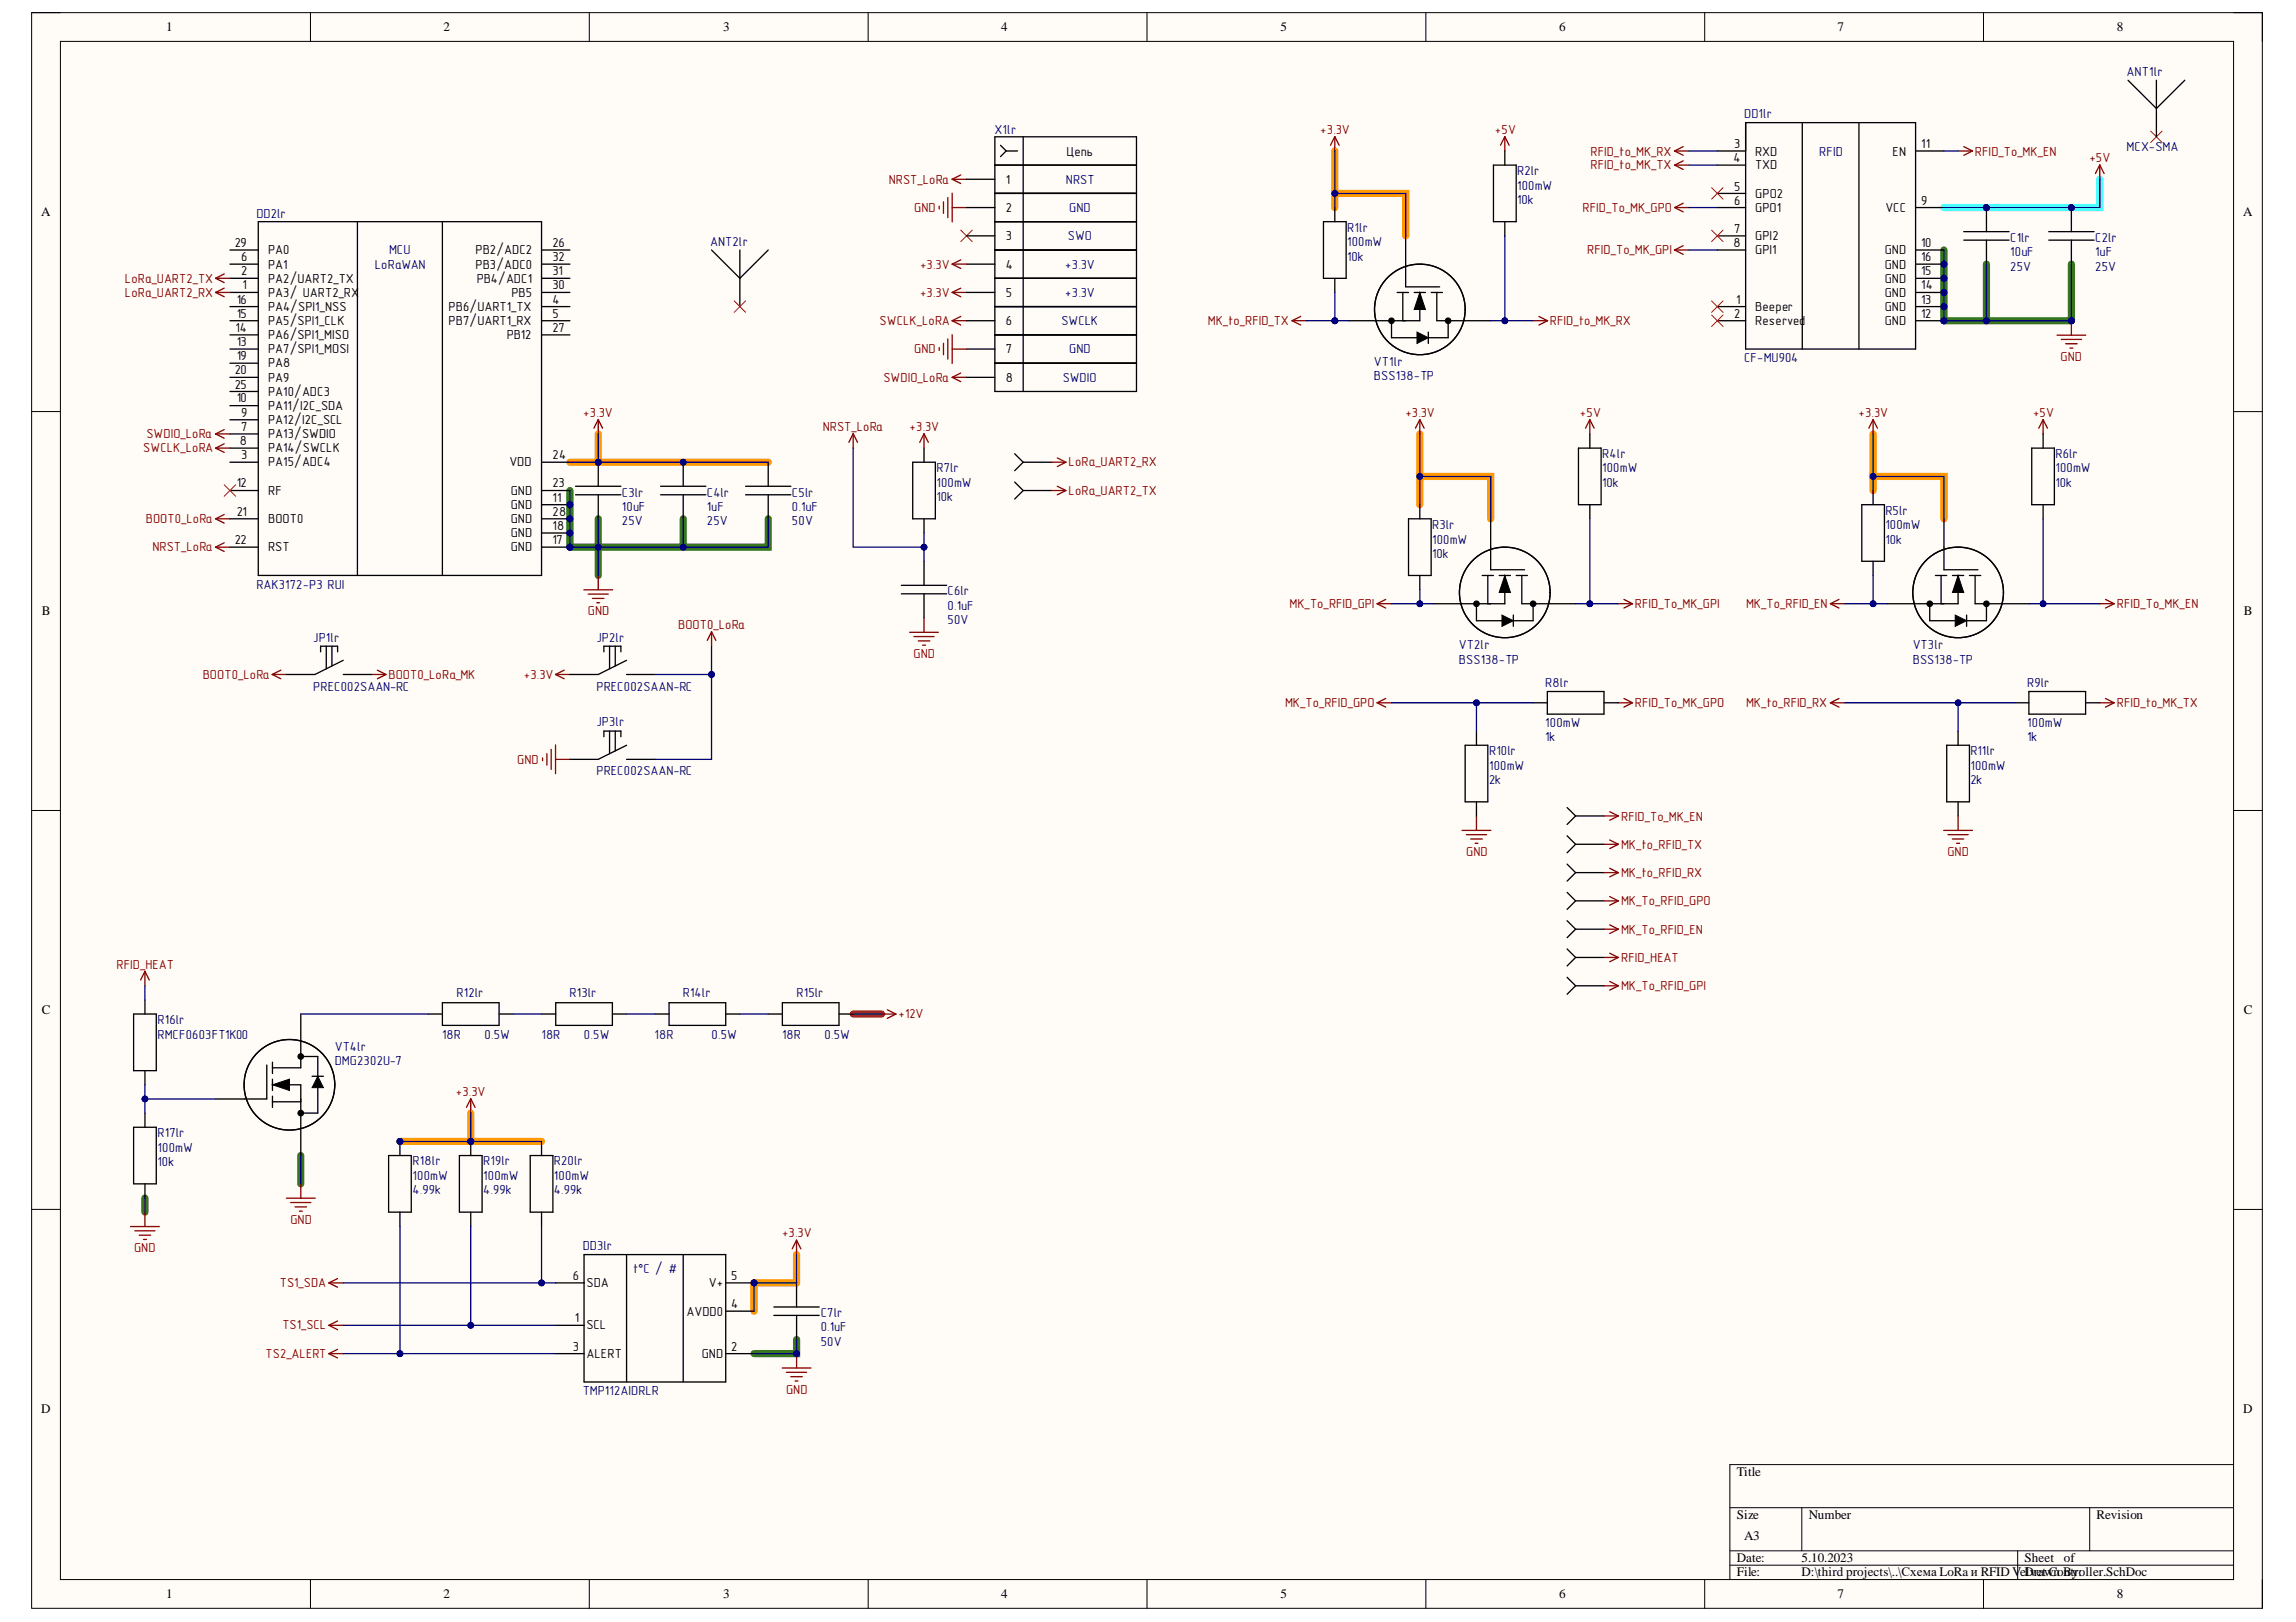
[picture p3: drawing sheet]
<svg xmlns="http://www.w3.org/2000/svg" width="297mm" height="210mm" viewBox="0 0 297 210" stroke-linecap="round" stroke-linejoin="round" font-family="sans-serif">
<defs><g id="words">
<g font-size="1.7">
<text x="21.5" y="4.1">1</text>
<text x="57.4" y="4.1">2</text>
<text x="93.6" y="4.1">3</text>
<text x="129.5" y="4.1">4</text>
<text x="165.7" y="4.1">5</text>
<text x="201.7" y="4.1">6</text>
<text x="237.7" y="4.1">7</text>
<text x="273.9" y="4.1">8</text>
<text x="130.1" y="23.8">1</text>
<text x="138" y="20.1">Цепь</text>
<text x="224.3" y="21">4</text>
<text x="224.4" y="19.2">3</text>
<text x="227.1" y="20.1">RXD</text>
<text x="227.1" y="21.9">TXD</text>
<text x="244.8" y="20.1">EN</text>
<text x="248.6" y="19.2">11</text>
<text x="5.3" y="28">A</text>
<text x="130.1" y="27.4">2</text>
<text x="224.4" y="24.7">5</text>
<text x="224.4" y="26.5">6</text>
<text x="227.1" y="25.6">GPO2</text>
<text x="227.1" y="27.4">GPO1</text>
<text x="243.9" y="27.4">VCC</text>
<text x="248.6" y="26.5">9</text>
<text x="290.2" y="28">A</text>
<text x="30.4" y="32">29</text>
<text x="31.2" y="35.6">2</text>
<text x="31.2" y="33.8">6</text>
<text x="34.7" y="34.8">PA1</text>
<text x="34.7" y="32.9">PA0</text>
<text x="61.5" y="32.9">PB2/ADC2</text>
<text x="61.5" y="34.8">PB3/ADC0</text>
<text x="71.5" y="32">26</text>
<text x="71.5" y="35.6">31</text>
<text x="71.5" y="33.8">32</text>
<text x="130.1" y="31.1">3</text>
<text x="130.1" y="34.8">4</text>
<text x="224.3" y="32">8</text>
<text x="224.4" y="30.2">7</text>
<text x="227.1" y="31.1">GPI2</text>
<text x="227.1" y="32.9">GPI1</text>
<text x="243.8" y="32.9">GND</text>
<text x="243.8" y="34.8">GND</text>
<text x="248.6" y="32">10</text>
<text x="248.6" y="35.6">15</text>
<text x="248.6" y="33.8">16</text>
<text x="30.6" y="41.1">15</text>
<text x="30.6" y="39.3">16</text>
<text x="31.4" y="37.5">1</text>
<text x="34.7" y="38.4">PA3/ UART2_RX</text>
<text x="34.7" y="36.6">PA2/UART2_TX</text>
<text x="34.7" y="40.2">PA4/SPI1_NSS</text>
<text x="58" y="40.2">PB6/UART1_TX</text>
<text x="61.7" y="36.6">PB4/ADC1</text>
<text x="66.2" y="38.4">PB5</text>
<text x="71.5" y="39.3">4</text>
<text x="71.5" y="41.1">5</text>
<text x="71.5" y="37.5">30</text>
<text x="130.1" y="38.4">5</text>
<text x="224.4" y="41.1">2</text>
<text x="224.6" y="39.3">1</text>
<text x="227.1" y="40.2">Beeper</text>
<text x="243.8" y="40.2">GND</text>
<text x="243.8" y="38.4">GND</text>
<text x="243.8" y="36.6">GND</text>
<text x="248.6" y="41.1">12</text>
<text x="248.6" y="39.3">13</text>
<text x="248.6" y="37.5">14</text>
<text x="30.5" y="43">14</text>
<text x="30.6" y="44.8">13</text>
<text x="30.6" y="46.6">19</text>
<text x="34.7" y="45.7">PA7/SPI1_MOSI</text>
<text x="34.7" y="43.9">PA6/SPI1_MISO</text>
<text x="34.7" y="42">PA5/SPI1_CLK</text>
<text x="34.7" y="47.5">PA8</text>
<text x="58" y="42">PB7/UART1_RX</text>
<text x="65.6" y="43.9">PB12</text>
<text x="71.5" y="43">27</text>
<text x="130.1" y="42">6</text>
<text x="130.1" y="45.7">7</text>
<text x="227.1" y="42">Reserved</text>
<text x="243.8" y="42">GND</text>
<text x="30.4" y="48.4">20</text>
<text x="30.4" y="50.3">25</text>
<text x="30.6" y="52.1">10</text>
<text x="31.2" y="53.9">9</text>
<text x="34.7" y="53">PA11/I2C_SDA</text>
<text x="34.7" y="49.4">PA9</text>
<text x="34.7" y="51.2">PA10/ADC3</text>
<text x="130.1" y="49.4">8</text>
<text x="31" y="57.6">8</text>
<text x="31.2" y="59.4">3</text>
<text x="31.2" y="55.8">7</text>
<text x="34.7" y="56.7">PA13/SWDIO</text>
<text x="34.7" y="58.5">PA14/SWCLK</text>
<text x="34.7" y="54.9">PA12/I2C_SCL</text>
<text x="71.5" y="59.4">24</text>
<text x="30.6" y="63.1">12</text>
<text x="34.7" y="60.4">PA15/ADC4</text>
<text x="34.7" y="64">RF</text>
<text x="65.9" y="60.4">VDD</text>
<text x="66.1" y="65.9">GND</text>
<text x="66.1" y="64">GND</text>
<text x="71.5" y="64.9">11</text>
<text x="71.5" y="63.1">23</text>
<text x="30.4" y="70.4">22</text>
<text x="30.6" y="66.8">21</text>
<text x="34.7" y="67.7">BOOT0</text>
<text x="34.7" y="71.4">RST</text>
<text x="66.1" y="71.4">GND</text>
<text x="66.1" y="69.5">GND</text>
<text x="66.1" y="67.7">GND</text>
<text x="71.5" y="70.4">17</text>
<text x="71.5" y="68.6">18</text>
<text x="71.5" y="66.8">28</text>
<text x="5.4" y="79.6">B</text>
<text x="290.3" y="79.6">B</text>
<text x="5.4" y="131.2">C</text>
<text x="290.3" y="131.2">C</text>
<text x="74.1" y="165.6">6</text>
<text x="75.9" y="166.5">SDA</text>
<text x="91.7" y="166.5">V+</text>
<text x="94.6" y="165.6">5</text>
<text x="74.4" y="171.1">1</text>
<text x="75.9" y="172">SCL</text>
<text x="88.8" y="170.3">AVDD0</text>
<text x="94.6" y="169.3">4</text>
<text x="74.1" y="174.8">3</text>
<text x="75.9" y="175.8">ALERT</text>
<text x="90.8" y="175.8">GND</text>
<text x="94.6" y="174.8">2</text>
<text x="5.3" y="182.9">D</text>
<text x="290.2" y="182.9">D</text>
<text x="224.7" y="191">Title</text>
<text x="224.7" y="196.6">Size</text>
<text x="234" y="196.6">Number</text>
<text x="271.2" y="196.6">Revision</text>
<text x="224.7" y="202.1">Date:</text>
<text x="224.7" y="204">File:</text>
<text x="225.6" y="199.3">A3</text>
<text x="233.1" y="202.1">5.10.2023</text>
<text x="233.1" y="204">D:\third projects\..\Схема LoRa и RFID VelDvet Controller.SchDoc</text>
<text x="261.9" y="202.1">Sheet</text>
<text x="263.1" y="204">rawn By:</text>
<text x="267" y="202.1">of</text>
<text x="21.5" y="206.8">1</text>
<text x="57.4" y="206.8">2</text>
<text x="93.6" y="206.8">3</text>
<text x="129.5" y="206.8">4</text>
<text x="165.7" y="206.8">5</text>
<text x="201.7" y="206.8">6</text>
<text x="237.7" y="206.8">7</text>
<text x="273.9" y="206.8">8</text>
</g>
<g font-size="1.7" fill="#000080">
<text x="275.1" y="9.8">ANT1lr</text>
<text x="128.7" y="17.3">X1lr</text>
<text x="225.6" y="15.3">DD1lr</text>
<text x="137.9" y="23.8">NRST</text>
<text x="196.3" y="22.7">R2lr</text>
<text x="235.4" y="20.1">RFID</text>
<text x="275.1" y="19.5">MCX-SMA</text>
<text x="33.2" y="28.2">DD2lr</text>
<text x="138.3" y="27.4">GND</text>
<text x="196.3" y="24.5">100mW</text>
<text x="196.3" y="26.4">10k</text>
<text x="48.5" y="34.8">LoRaWAN</text>
<text x="50.3" y="32.9">MCU</text>
<text x="91.9" y="31.8">ANT2lr</text>
<text x="137.8" y="34.8">+3.3V</text>
<text x="138.2" y="31.1">SWO</text>
<text x="174.3" y="31.9">100mW</text>
<text x="174.3" y="33.7">10k</text>
<text x="174.3" y="30">R1lr</text>
<text x="260.1" y="33.1">10uF</text>
<text x="260.1" y="35">25V</text>
<text x="260.1" y="31.3">C1lr</text>
<text x="271.1" y="33.1">1uF</text>
<text x="271.1" y="35">25V</text>
<text x="271.1" y="31.3">C2lr</text>
<text x="137.8" y="38.4">+3.3V</text>
<text x="137.3" y="42">SWCLK</text>
<text x="138.3" y="45.7">GND</text>
<text x="177.8" y="47.3">VT1lr</text>
<text x="225.6" y="46.8">CF-MU904</text>
<text x="137.5" y="49.4">SWDIO</text>
<text x="177.8" y="49.2">BSS138-TP</text>
<text x="207.3" y="59.3">R4lr</text>
<text x="265.9" y="59.3">R6lr</text>
<text x="80.5" y="64.3">C3lr</text>
<text x="91.5" y="64.3">C4lr</text>
<text x="102.5" y="64.3">C5lr</text>
<text x="121.2" y="63">100mW</text>
<text x="121.2" y="64.8">10k</text>
<text x="121.2" y="61.1">R7lr</text>
<text x="207.3" y="61.1">100mW</text>
<text x="207.3" y="63">10k</text>
<text x="265.9" y="61.1">100mW</text>
<text x="265.9" y="63">10k</text>
<text x="80.5" y="66.1">10uF</text>
<text x="80.5" y="68">25V</text>
<text x="91.5" y="66.1">1uF</text>
<text x="91.5" y="68">25V</text>
<text x="102.5" y="66.1">0.1uF</text>
<text x="102.5" y="68">50V</text>
<text x="185.3" y="70.3">100mW</text>
<text x="185.3" y="68.5">R3lr</text>
<text x="243.9" y="68.5">100mW</text>
<text x="243.9" y="70.3">10k</text>
<text x="243.9" y="66.6">R5lr</text>
<text x="33.2" y="76.2">RAK3172-P3 RUI</text>
<text x="122.6" y="77">C6lr</text>
<text x="185.3" y="72.2">10k</text>
<text x="40.5" y="83">JP1lr</text>
<text x="77.2" y="83">JP2lr</text>
<text x="122.6" y="78.9">0.1uF</text>
<text x="122.6" y="80.7">50V</text>
<text x="40.5" y="89.4">PREC002SAAN-RC</text>
<text x="77.2" y="89.4">PREC002SAAN-RC</text>
<text x="188.7" y="84">VT2lr</text>
<text x="188.7" y="85.9">BSS138-TP</text>
<text x="199.9" y="88.9">R8lr</text>
<text x="247.5" y="84">VT3lr</text>
<text x="247.5" y="85.9">BSS138-TP</text>
<text x="262.3" y="88.9">R9lr</text>
<text x="77.2" y="94">JP3lr</text>
<text x="199.9" y="94.1">100mW</text>
<text x="199.9" y="96">1k</text>
<text x="262.3" y="94.1">100mW</text>
<text x="262.3" y="96">1k</text>
<text x="77.2" y="100.4">PREC002SAAN-RC</text>
<text x="192.6" y="99.6">100mW</text>
<text x="192.6" y="101.5">2k</text>
<text x="192.6" y="97.7">R10lr</text>
<text x="254.9" y="99.6">100mW</text>
<text x="254.9" y="101.5">2k</text>
<text x="254.9" y="97.7">R11lr</text>
<text x="59.1" y="129">R12lr</text>
<text x="73.7" y="129">R13lr</text>
<text x="88.3" y="129">R14lr</text>
<text x="103" y="129">R15lr</text>
<text x="20.4" y="132.6">R16lr</text>
<text x="20.4" y="134.4">RMCF0603FT1K00</text>
<text x="43.3" y="136">VT4lr</text>
<text x="43.3" y="137.9">DMG2302U-7</text>
<text x="57.2" y="134.5">18R</text>
<text x="62.7" y="134.5">0.5W</text>
<text x="70.1" y="134.5">18R</text>
<text x="75.6" y="134.5">0.5W</text>
<text x="84.7" y="134.5">18R</text>
<text x="92" y="134.5">0.5W</text>
<text x="101.2" y="134.5">18R</text>
<text x="106.7" y="134.5">0.5W</text>
<text x="20.4" y="149">100mW</text>
<text x="20.4" y="147.2">R17lr</text>
<text x="20.4" y="150.9">10k</text>
<text x="53.4" y="152.7">100mW</text>
<text x="53.4" y="154.5">4.99k</text>
<text x="53.4" y="150.8">R18lr</text>
<text x="62.5" y="152.7">100mW</text>
<text x="62.5" y="154.5">4.99k</text>
<text x="62.5" y="150.8">R19lr</text>
<text x="71.7" y="152.7">100mW</text>
<text x="71.7" y="154.5">4.99k</text>
<text x="71.7" y="150.8">R20lr</text>
<text x="75.4" y="161.8">DD3lr</text>
<text x="81.9" y="164.8">t°C / #</text>
<text x="106.2" y="172.3">0.1uF</text>
<text x="106.2" y="170.4">C7lr</text>
<text x="106.2" y="174.1">50V</text>
<text x="75.4" y="180.5">TMP112AIDRLR</text>
</g>
<g font-size="1.7" fill="#800000">
<text x="170.8" y="17.3">+3.3V</text>
<text x="193.4" y="17.3">+5V</text>
<text x="115" y="23.8">NRST_LoRa</text>
<text x="205.8" y="20.1">RFID_to_MK_RX</text>
<text x="205.8" y="21.9">RFID_to_MK_TX</text>
<text x="255.5" y="20.1">RFID_To_MK_EN</text>
<text x="270.3" y="21">+5V</text>
<text x="118.3" y="27.4">GND</text>
<text x="204.7" y="27.4">RFID_To_MK_GPO</text>
<text x="119" y="34.8">+3.3V</text>
<text x="205.3" y="32.9">RFID_To_MK_GPI</text>
<text x="16.2" y="36.6">LoRa_UART2_TX</text>
<text x="16.2" y="38.4">LoRa_UART2_RX</text>
<text x="119" y="38.4">+3.3V</text>
<text x="113.8" y="42">SWCLK_LoRA</text>
<text x="118.3" y="45.7">GND</text>
<text x="156.3" y="42">MK_to_RFID_TX</text>
<text x="200.5" y="42">RFID_to_MK_RX</text>
<text x="266.6" y="46.8">GND</text>
<text x="75.5" y="53.9">+3.3V</text>
<text x="114.3" y="49.4">SWDIO_LoRa</text>
<text x="181.8" y="53.9">+3.3V</text>
<text x="204.4" y="53.9">+5V</text>
<text x="240.4" y="53.9">+3.3V</text>
<text x="263" y="53.9">+5V</text>
<text x="18.5" y="58.5">SWCLK_LoRA</text>
<text x="19" y="56.7">SWDIO_LoRa</text>
<text x="106.4" y="55.7">NRST_LoRa</text>
<text x="117.7" y="55.7">+3.3V</text>
<text x="138.2" y="64">LoRa_UART2_TX</text>
<text x="138.2" y="60.4">LoRa_UART2_RX</text>
<text x="18.9" y="67.7">BOOT0_LoRa</text>
<text x="19.7" y="71.4">NRST_LoRa</text>
<text x="76.1" y="79.6">GND</text>
<text x="87.7" y="81.4">BOOT0_LoRa</text>
<text x="166.8" y="78.7">MK_To_RFID_GPI</text>
<text x="211.5" y="78.7">RFID_To_MK_GPI</text>
<text x="225.9" y="78.7">MK_To_RFID_EN</text>
<text x="273.9" y="78.7">RFID_To_MK_EN</text>
<text x="26.2" y="87.8">BOOT0_LoRa</text>
<text x="50.3" y="87.8">BOOT0_LoRa_MK</text>
<text x="67.8" y="87.8">+3.3V</text>
<text x="118.2" y="85.1">GND</text>
<text x="166.2" y="91.5">MK_To_RFID_GPO</text>
<text x="211.5" y="91.5">RFID_To_MK_GPO</text>
<text x="225.9" y="91.5">MK_to_RFID_RX</text>
<text x="273.9" y="91.5">RFID_to_MK_TX</text>
<text x="66.9" y="98.8">GND</text>
<text x="209.7" y="106.2">RFID_To_MK_EN</text>
<text x="189.7" y="110.8">GND</text>
<text x="209.7" y="113.5">MK_to_RFID_RX</text>
<text x="209.7" y="109.8">MK_to_RFID_TX</text>
<text x="251.9" y="110.8">GND</text>
<text x="209.7" y="117.2">MK_To_RFID_GPO</text>
<text x="15.1" y="125.4">RFID_HEAT</text>
<text x="209.7" y="120.8">MK_To_RFID_EN</text>
<text x="209.7" y="124.4">RFID_HEAT</text>
<text x="116.2" y="131.8">+12V</text>
<text x="209.7" y="128.2">MK_To_RFID_GPI</text>
<text x="59" y="141.8">+3.3V</text>
<text x="37.6" y="158.4">GND</text>
<text x="101.2" y="160.1">+3.3V</text>
<text x="17.3" y="162.1">GND</text>
<text x="36.2" y="166.5">TS1_SDA</text>
<text x="36.5" y="172">TS1_SCL</text>
<text x="34.3" y="175.8">TS2_ALERT</text>
<text x="101.7" y="180.4">GND</text>
</g>
</g></defs>
<path d="M4.1 1.6h288.6v206.5h-288.6z" fill-rule="evenodd" fill="#fffcf8"/>
<path d="M4.1 1.6h288.6v206.5h-288.6z" fill="none" stroke="#000" stroke-width=".13"/>
<path d="M7.8 5.4h281.2v199h-281.2z" fill-rule="evenodd" fill="#fffcf8"/>
<g fill="none" stroke="#000" stroke-width=".13">
<path d="M4.1 1.6h3.7M7.8 5.4h281.2v199h-281.2zM40.2 1.6v3.8M76.2 1.6v3.8M112.3 1.6v3.8M148.4 1.6v3.8M184.5 1.6v3.8M220.5 1.6v3.8M256.6 1.6v3.8M289 1.6h3.7v3.8M4.1 53.3h3.7M289 53.3h3.7"/>
<path d="M4.1 104.9h3.7M289 104.9h3.7M4.1 156.5h3.7M289 156.5h3.7M223.8 195.1h65.2M233.1 195.1v5.6M270.3 195.1v5.6M289 189.5h-65.2v14.9M40.2 204.4v3.7M76.2 204.4v3.7M112.3 204.4v3.7M148.4 204.4v3.7"/>
<path d="M184.5 204.4v3.7M220.5 204.4v3.7M223.8 200.7h65.2M223.8 202.6h65.2M256.6 204.4v3.7M261 200.7v3.7M292.7 204.4v3.7"/>
</g>
<path d="M271.6 23.2v3.7h-20.1" fill="none" stroke="#0ff" stroke-width=".93"/>
<path d="M251.5 32.4v9.1h16.5v-7.3M257 34.2v7.3M73.7 63.5v7.3h3.7v3.7M77.4 67.1v3.7h22v-3.7M88.4 67.1v3.7M18.8 155v1.9M38.9 149.5v3.7M103.1 173.3v1.9h-5.5" fill="none" stroke="#38761d" stroke-width=".93"/>
<path d="M172.7 19.5v5.5M172.7 26.9v-1.9h9.2v5.5M73.7 59.8h25.7M77.4 56.2v3.6M183.7 56.2v5.5M242.3 56.2v5.5M183.7 65.3v-3.6h9.2v5.4M242.3 63.5v-1.8h9.2v5.4M51.7 147.7h18.4M60.9 144v3.7M103.1 162.4v3.6h-5.5v3.7" fill="none" stroke="#f90" stroke-width=".93"/>
<path d="M110.4 131.2h3.6" fill="none" stroke="#f00" stroke-width=".93"/>
<circle cx="251.5" cy="41.5" r=".37" fill="#000080"/>
<circle cx="251.5" cy="41.5" r=".37" fill="none" stroke="#000080" stroke-width=".13"/>
<circle cx="251.5" cy="39.7" r=".37" fill="#000080"/>
<circle cx="251.5" cy="39.7" r=".37" fill="none" stroke="#000080" stroke-width=".13"/>
<circle cx="251.5" cy="37.8" r=".37" fill="#000080"/>
<circle cx="251.5" cy="37.8" r=".37" fill="none" stroke="#000080" stroke-width=".13"/>
<circle cx="251.5" cy="36" r=".37" fill="#000080"/>
<circle cx="251.5" cy="36" r=".37" fill="none" stroke="#000080" stroke-width=".13"/>
<circle cx="251.5" cy="34.2" r=".37" fill="#000080"/>
<circle cx="251.5" cy="34.2" r=".37" fill="none" stroke="#000080" stroke-width=".13"/>
<path d="M222.2 19.5h3.6M247.8 19.5h3.7M222.2 39.7h3.6M222.2 21.4h3.6M222.2 25h3.6M222.2 26.9h3.6M222.2 30.5h3.6M222.2 32.4h3.6M247.8 26.9h3.7M247.8 32.4h3.7M222.2 41.5h3.6M247.8 41.5h3.7" fill="none" stroke="#000" stroke-width=".17"/>
<circle cx="251.5" cy="41.5" r=".37" fill="#000080"/>
<circle cx="251.5" cy="41.5" r=".37" fill="none" stroke="#000080" stroke-width=".13"/>
<path d="M247.8 39.7h3.7" fill="none" stroke="#000" stroke-width=".17"/>
<circle cx="251.5" cy="39.7" r=".37" fill="#000080"/>
<circle cx="251.5" cy="39.7" r=".37" fill="none" stroke="#000080" stroke-width=".13"/>
<path d="M247.8 37.8h3.7" fill="none" stroke="#000" stroke-width=".17"/>
<circle cx="251.5" cy="37.8" r=".37" fill="#000080"/>
<circle cx="251.5" cy="37.8" r=".37" fill="none" stroke="#000080" stroke-width=".13"/>
<path d="M247.8 36h3.7" fill="none" stroke="#000" stroke-width=".17"/>
<circle cx="251.5" cy="36" r=".37" fill="#000080"/>
<circle cx="251.5" cy="36" r=".37" fill="none" stroke="#000080" stroke-width=".13"/>
<path d="M247.8 34.2h3.7" fill="none" stroke="#000" stroke-width=".17"/>
<circle cx="251.5" cy="34.2" r=".37" fill="#000080"/>
<circle cx="251.5" cy="34.2" r=".37" fill="none" stroke="#000080" stroke-width=".13"/>
<path d="M225.8 15.9h22v29.3h-22zM233.2 15.9v29.3M240.5 15.9v29.3" fill="none" stroke="#000" stroke-width=".17"/>
<g fill="none" stroke="#800000" stroke-width=".17">
<path d="M216.6 19.5h1.9M216.6 19.5l1.2 .6M217.8 19l-1.2 .5M253.3 19.5h1.9M254.1 19l1.1 .5M255.2 19.5l-1.1 .6M216.6 21.4l1.2 .5M216.6 21.4h1.9M216.6 26.9l1.2 .5M216.6 26.9h1.9M217.8 20.8l-1.2 .6M217.8 26.3l-1.2 .6"/>
<path d="M271.6 21.3l-.5 1.2M271.6 21.3l.6 1.2M271.6 21.3v1.9M266.1 43.4h3.7M266.7 43.9h2.6M267.2 44.5h1.5M267.8 45h.4M268 41.5v1.9"/>
</g>
<path d="M221.4 24.3l1.5 1.5M221.4 29.8l1.5 1.5M221.4 38.9l1.5 1.5M222.9 24.3l-1.5 1.5M222.9 29.8l-1.5 1.5M222.9 38.9l-1.5 1.5M221.4 40.8l1.5 1.5M222.9 40.8l-1.5 1.5" fill="none" stroke="#f00" stroke-width=".13"/>
<circle cx="268" cy="41.5" r=".37" fill="#000080"/>
<circle cx="268" cy="41.5" r=".37" fill="none" stroke="#000080" stroke-width=".13"/>
<g fill="none" stroke="#000" stroke-width=".17">
<path d="M180.8 37.8h1.4M181.5 37.8v3.7M181.9 30.5v6.6h4.4M183 37.8h1.4M183.7 37.8v3.7h-9.2M185.2 37.8h1.4M185.9 37.8v3.7h7M180 41.5v2.2h3.3M184.8 43v1.4M187.4 41.5v2.2h-2.6M191 78.1v2.2h3.3M191.8 74.5h1.4"/>
<path d="M192.5 74.5v3.6M192.9 67.1v6.6h4.3M194 74.5h1.4M194.7 74.5v3.6h-9.2M195.8 79.6v1.5M196.2 74.5h1.4M196.9 74.5v3.6h6.9M198.3 78.1v2.2h-2.5M249.7 78.1v2.2h3.3M250.4 74.5h1.5M251.1 74.5v3.6M251.5 67.1v6.6h4.4"/>
<path d="M252.6 74.5h1.5M253.3 74.5v3.6h-9.1M254.4 79.6v1.5M254.8 74.5h1.5M255.5 74.5v3.6h7M257 78.1v2.2h-2.6"/>
<circle cx="183.7" cy="40" r="5.9"/>
<circle cx="194.7" cy="76.7" r="5.9"/>
<circle cx="253.3" cy="76.7" r="5.9"/>
</g>
<path d="M183.7 37.8l.7 2.2h-1.4zM183.3 43l1.5 .7-1.5 .7zM194.7 74.5l.7 2.2h-1.4zM253.3 74.5l.8 2.2h-1.5zM194.3 79.6l1.5 .7-1.5 .8zM253 79.6l1.4 .7-1.4 .8z" fill="#000"/>
<g fill="none" stroke="#000" stroke-width=".13">
<path d="M183.7 37.8l.7 2.2h-1.4zM183.3 43l1.5 .7-1.5 .7zM194.3 79.6l1.5 .7-1.5 .8zM194.7 74.5l.7 2.2h-1.4zM253 79.6l1.4 .7-1.4 .8zM253.3 74.5l.8 2.2h-1.5z"/>
<circle cx="180" cy="41.5" r=".37"/>
<circle cx="187.3" cy="41.5" r=".37"/>
<circle cx="191" cy="78.1" r=".36"/>
<circle cx="198.3" cy="78.1" r=".36"/>
<circle cx="249.7" cy="78.1" r=".36"/>
<circle cx="257" cy="78.1" r=".37"/>
</g>
<g fill="#000">
<circle cx="180" cy="41.5" r=".37"/>
<circle cx="187.3" cy="41.5" r=".37"/>
<circle cx="191" cy="78.1" r=".36"/>
<circle cx="198.3" cy="78.1" r=".36"/>
<circle cx="249.7" cy="78.1" r=".36"/>
<circle cx="257" cy="78.1" r=".37"/>
</g>
<g fill="none" stroke="#800000" stroke-width=".17">
<path d="M172.7 17.7l-.6 1.1M172.7 17.7l.5 1.1M172.7 17.7v1.8M194.7 17.7l-.6 1.1M194.7 17.7l.5 1.1M194.7 17.7v1.8M216.6 32.4l1.2 .5M216.6 32.4h1.9M217.8 31.8l-1.2 .6M167.2 41.5l1.1 .6M167.2 41.5h1.8M168.3 41l-1.1 .5"/>
<path d="M183.7 54.3l-.6 1.1M183.7 54.3l.5 1.1M183.7 54.3v1.9M198.3 41.5h1.9M199.1 41l1.1 .5M200.2 41.5l-1.1 .6M205.7 54.3l-.6 1.1M205.7 54.3l.5 1.1M205.7 54.3v1.9M242.3 54.3l-.5 1.1M242.3 54.3l.6 1.1M242.3 54.3v1.9"/>
<path d="M264.3 54.3l-.5 1.1M264.3 54.3l.6 1.1M264.3 54.3v1.9M178.2 78.1l1.1 .6M178.2 78.1h1.8M179.3 77.6l-1.1 .5M209.3 78.1h1.9M210.1 77.6l1.1 .5M211.2 78.1l-1.1 .6M236.8 78.1h1.9M236.8 78.1l1.1 .6M237.9 77.6l-1.1 .5"/>
<path d="M271.6 78.1h1.9M272.4 77.6l1.1 .5M273.5 78.1l-1.1 .6M178.2 90.9h1.8M178.2 90.9l1.1 .6M179.3 90.4l-1.1 .5M209.3 90.9h1.9M210.1 90.4l1.1 .5M211.2 90.9l-1.1 .6M236.8 90.9l1.1 .6M236.8 90.9h1.9M237.9 90.4l-1.1 .5"/>
<path d="M271.6 90.9h1.9M272.4 90.4l1.1 .5M273.5 90.9l-1.1 .6M189.2 107.5h3.7M189.7 108h2.6M190.3 108.6h1.5M190.8 109.1h.4M191 105.6v1.9M251.5 107.5h3.7M252 108h2.6M252.6 108.6h1.5M253.1 109.1h.4"/>
<path d="M253.3 105.6v1.9"/>
</g>
<circle cx="73.7" cy="65.3" r=".37" fill="#000080"/>
<circle cx="73.7" cy="65.3" r=".37" fill="none" stroke="#000080" stroke-width=".13"/>
<circle cx="73.7" cy="70.8" r=".37" fill="#000080"/>
<circle cx="73.7" cy="70.8" r=".37" fill="none" stroke="#000080" stroke-width=".13"/>
<circle cx="73.7" cy="69" r=".37" fill="#000080"/>
<circle cx="73.7" cy="69" r=".37" fill="none" stroke="#000080" stroke-width=".13"/>
<circle cx="73.7" cy="67.1" r=".37" fill="#000080"/>
<circle cx="73.7" cy="67.1" r=".37" fill="none" stroke="#000080" stroke-width=".13"/>
<path d="M29.7 37.8h3.7M29.7 36h3.7M29.7 34.2h3.7M70.1 39.7h3.6M29.7 59.8h3.7M29.7 56.2h3.7M29.7 58h3.7M29.7 54.3h3.7M29.7 52.5h3.7M70.1 41.5h3.6M70.1 65.3h3.6" fill="none" stroke="#000" stroke-width=".17"/>
<circle cx="73.7" cy="65.3" r=".37" fill="#000080"/>
<circle cx="73.7" cy="65.3" r=".37" fill="none" stroke="#000080" stroke-width=".13"/>
<path d="M29.7 39.7h3.7M29.7 45.2h3.7M29.7 43.3h3.7M29.7 41.5h3.7M29.7 63.5h3.7M70.1 70.8h3.6" fill="none" stroke="#000" stroke-width=".17"/>
<circle cx="73.7" cy="70.8" r=".37" fill="#000080"/>
<circle cx="73.7" cy="70.8" r=".37" fill="none" stroke="#000080" stroke-width=".13"/>
<path d="M70.1 69h3.6" fill="none" stroke="#000" stroke-width=".17"/>
<circle cx="73.7" cy="69" r=".37" fill="#000080"/>
<circle cx="73.7" cy="69" r=".37" fill="none" stroke="#000080" stroke-width=".13"/>
<path d="M70.1 32.4h3.6M29.7 47h3.7M29.7 48.8h3.7M29.7 50.7h3.7M70.1 59.8h3.6M70.1 43.3h3.6M29.7 67.1h3.7M29.7 70.8h3.7M70.1 67.1h3.6M70.1 63.5h3.6" fill="none" stroke="#000" stroke-width=".17"/>
<circle cx="73.7" cy="67.1" r=".37" fill="#000080"/>
<circle cx="73.7" cy="67.1" r=".37" fill="none" stroke="#000080" stroke-width=".13"/>
<path d="M29.7 32.4h3.7M33.4 28.7h36.7v45.8h-36.7zM46.2 28.7v45.8M57.2 28.7v45.8M70.1 37.8h3.6M70.1 36h3.6M70.1 34.2h3.6M92.1 32.4l3.6 3.6 3.7-3.6M95.7 32.4v7.3" fill="none" stroke="#000" stroke-width=".17"/>
<g fill="none" stroke="#800000" stroke-width=".17">
<path d="M27.9 37.8h1.8M27.9 36l1.1 .6M27.9 36h1.8M27.9 37.8l1.1 .6M29 35.5l-1.1 .5M29 37.3l-1.1 .5M121.5 26.7v.3M122.1 26.1v1.5M122.6 25.6v2.6M123.2 37.8l1.1 .6M123.2 37.8h1.8M123.2 23.2l1.1 .6"/>
<path d="M123.2 23.2h1.8M123.2 25v3.7M123.2 26.9h1.8M124.3 37.3l-1.1 .5M124.3 22.6l-1.1 .6M27.9 58l1.1 .5M27.9 58h1.8M27.9 56.2l1.1 .5M27.9 56.2h1.8M29 57.4l-1.1 .6M29 55.6l-1.1 .6M77.4 54.3v1.9"/>
<path d="M77.4 54.3l-.6 1.1M77.4 54.3l.6 1.1M110.4 56.1l-.6 1.1M110.4 56.1l.5 1.1M110.4 56.1v1.9M119.5 56.1l-.5 1.1M119.5 56.1l.6 1.1M119.5 56.1v1.9M123.2 48.8l1.1 .6M123.2 48.8h1.8M123.2 41.5l1.1 .6M123.2 41.5h1.8"/>
<path d="M124.3 48.3l-1.1 .5M124.3 41l-1.1 .5M27.9 70.8l1.1 .6M27.9 70.8h1.8M27.9 67.1l1.1 .6M27.9 67.1h1.8M29 70.2l-1.1 .6M29 66.6l-1.1 .5M75.5 76.3h3.8M76.1 76.9h2.6M76.7 77.4h1.4M77.2 78h.4"/>
<path d="M77.4 74.5v1.8M119.5 80v1.8M35.2 87.3h1.9M35.2 87.3l1.1 .5M36.3 86.7l-1.1 .6M48.1 87.3h1.8M48.8 86.7l1.1 .6M49.9 87.3l-1.1 .5M70.2 98.1v.4M70.7 97.5v1.5M71.3 97v2.6M71.9 87.3l1.1 .5"/>
<path d="M71.9 87.3h1.8M71.9 96.4v3.7M71.9 98.3h1.8M73 86.7l-1.1 .6M92.1 81.8l-.6 1.1M92.1 81.8l.5 1.1M92.1 81.8v1.8M117.7 81.8h3.7M118.2 82.4h2.6M118.8 82.9h1.5M119.4 83.5h.3"/>
</g>
<path d="M278.2 17l1.5 1.4M279.7 17l-1.5 1.4M95 38.9l1.5 1.5M96.5 38.9l-1.5 1.5M124.3 29.8l1.5 1.5M125.8 29.8l-1.5 1.5M29 62.7l1.5 1.5M30.5 62.7l-1.5 1.5" fill="none" stroke="#f00" stroke-width=".13"/>
<circle cx="97.6" cy="166" r=".37" fill="#000080"/>
<circle cx="97.6" cy="166" r=".37" fill="none" stroke="#000080" stroke-width=".13"/>
<path d="M71.9 171.5h3.7M71.9 175.2h3.7M93.9 175.2h3.7M93.9 169.7h3.7M93.9 166h3.7" fill="none" stroke="#000" stroke-width=".17"/>
<circle cx="97.6" cy="166" r=".37" fill="#000080"/>
<circle cx="97.6" cy="166" r=".37" fill="none" stroke="#000080" stroke-width=".13"/>
<path d="M71.9 166h3.7M75.6 162.4h18.3v16.4h-18.3zM81.1 162.4v16.4M88.4 162.4v16.4" fill="none" stroke="#000" stroke-width=".17"/>
<path d="M101.2 177h3.7M101.7 177.6h2.7M102.3 178.2h1.5M102.9 178.7h.3M103.1 175.2v1.8" fill="none" stroke="#800000" stroke-width=".17"/>
<circle cx="103.1" cy="175.2" r=".38" fill="#000080"/>
<circle cx="103.1" cy="175.2" r=".38" fill="none" stroke="#000080" stroke-width=".13"/>
<g fill="none" stroke="#800000" stroke-width=".17">
<path d="M18.8 125.7v1.9M18.8 125.7l-.6 1.1M18.8 125.7l.5 1.1M114 131.2h1.9M114.8 130.7l1.1 .5M115.9 131.2l-1.1 .6M16.9 158.7h3.7M17.4 159.3h2.7M18 159.8h1.5M18.8 156.9v1.8M60.9 142.2l-.6 1.1M60.9 142.2l.6 1.1"/>
<path d="M60.9 142.2v1.8M18.6 160.4h.3M42.5 166l1.2 .6M42.5 166h1.9M42.5 171.5l1.2 .6M42.5 171.5h1.9M42.5 175.2l1.2 .5M42.5 175.2h1.9M43.7 165.5l-1.2 .5M43.7 171l-1.2 .5M43.7 174.6l-1.2 .6"/>
</g>
<g fill="none" stroke="#000" stroke-width=".17">
<path d="M275.3 10.4l3.7 3.6 3.6-3.6M279 10.4v7.3M99.4 59.8v3.1M96.5 64h5.8M96.5 62.9h5.8M99.4 64v3.1M116.6 76.8h5.9M116.6 75.7h5.9M119.5 72.6v3.1M119.5 76.8v3.2M34.5 137.8v4.4h-6.6M35.2 137.5v1.4"/>
<path d="M35.2 139.7v1.4M38.9 131.2v7h-3.7M38.9 136.7h2.2v2.6M40.4 139.3h1.4M55.4 131.2h1.8M57.2 129.8h7.4v2.9h-7.4zM64.6 131.2h1.8M70.1 131.2h1.8M71.9 129.8h7.3v2.9h-7.3zM79.2 131.2h1.9M84.7 131.2h1.9M86.6 129.8h7.3v2.9h-7.3z"/>
<path d="M93.9 131.2h1.8M99.4 131.2h1.8M101.2 129.8h7.3v2.9h-7.3zM108.5 131.2h1.9M35.2 142.6h3.7M35.2 141.9v1.4M35.2 140.4h3.7v9.1M41.1 140.8v3.2h-2.2"/>
<circle cx="37.4" cy="140.4" r="5.9"/>
</g>
<path d="M41.1 139.3l.7 1.5h-1.4zM35.2 140.4l2.2-.7v1.4z" fill="#000"/>
<g fill="none" stroke="#000" stroke-width=".13">
<path d="M41.1 139.3l.7 1.5h-1.4zM35.2 140.4l2.2-.7v1.4z"/>
<circle cx="38.9" cy="136.7" r=".37"/>
<circle cx="38.9" cy="144" r=".37"/>
</g>
<g fill="#000">
<circle cx="38.9" cy="136.7" r=".37"/>
<circle cx="38.9" cy="144" r=".37"/>
</g>
<circle cx="88.4" cy="59.8" r=".37" fill="#000080"/>
<circle cx="88.4" cy="59.8" r=".37" fill="none" stroke="#000080" stroke-width=".13"/>
<path d="M88.4 59.8v3.1M85.5 64h5.8" fill="none" stroke="#000" stroke-width=".17"/>
<circle cx="88.4" cy="59.8" r=".37" fill="#000080"/>
<circle cx="88.4" cy="59.8" r=".37" fill="none" stroke="#000080" stroke-width=".13"/>
<path d="M85.5 62.9h5.8M88.4 64v3.1" fill="none" stroke="#000" stroke-width=".17"/>
<circle cx="77.4" cy="59.8" r=".37" fill="#000080"/>
<circle cx="77.4" cy="59.8" r=".37" fill="none" stroke="#000080" stroke-width=".13"/>
<path d="M77.4 59.8v3.1M74.5 64h5.8" fill="none" stroke="#000" stroke-width=".17"/>
<circle cx="77.4" cy="59.8" r=".37" fill="#000080"/>
<circle cx="77.4" cy="59.8" r=".37" fill="none" stroke="#000080" stroke-width=".13"/>
<path d="M74.5 62.9h5.8M77.4 64v3.1M100.1 170.2h5.9M100.1 169.1h5.9M103.1 166v3.1M103.1 170.2v3.1" fill="none" stroke="#000" stroke-width=".17"/>
<circle cx="268" cy="26.9" r=".37" fill="#000080"/>
<circle cx="268" cy="26.9" r=".37" fill="none" stroke="#000080" stroke-width=".13"/>
<path d="M265.1 31.1h5.8M268 26.9v3.1" fill="none" stroke="#000" stroke-width=".17"/>
<circle cx="268" cy="26.9" r=".37" fill="#000080"/>
<circle cx="268" cy="26.9" r=".37" fill="none" stroke="#000080" stroke-width=".13"/>
<path d="M265.1 30h5.8M268 31.1v3.1" fill="none" stroke="#000" stroke-width=".17"/>
<circle cx="257" cy="26.9" r=".37" fill="#000080"/>
<circle cx="257" cy="26.9" r=".37" fill="none" stroke="#000080" stroke-width=".13"/>
<path d="M254.1 31.1h5.8M257 26.9v3.1" fill="none" stroke="#000" stroke-width=".17"/>
<circle cx="257" cy="26.9" r=".37" fill="#000080"/>
<circle cx="257" cy="26.9" r=".37" fill="none" stroke="#000080" stroke-width=".13"/>
<g fill="none" stroke="#000" stroke-width=".17">
<path d="M128.7 17.7h18.3v33h-18.3zM129.4 18.8l.8 .7M130.2 19.5l-.8 .8M130.2 19.5h1.4M132.4 17.7v33M194.7 19.5v1.9M125 23.2h3.7M125 26.9h3.7M125 30.5h3.7M125 34.2h3.7M125 37.8h3.7M128.7 21.4h18.3"/>
<path d="M128.7 25h18.3M128.7 28.7h18.3M128.7 32.4h18.3M128.7 36h18.3M128.7 39.7h18.3M171.2 28.7h3v7.3h-3zM172.7 26.9v1.8M172.7 36v1.8M193.2 21.4h3v7.3h-3zM194.7 28.7v1.8M254.1 30h5.8M257 31.1v3.1"/>
<path d="M118.1 59.8h2.9v7.3h-2.9zM119.5 58v1.8M125 41.5h3.7M125 45.2h3.7M125 48.8h3.7M128.7 43.3h18.3M128.7 47h18.3M204.2 58h2.9v7.3h-2.9zM205.7 56.2v1.8M262.9 58h2.9v7.3h-2.9zM264.3 56.2v1.8M119.5 67.1v1.9"/>
<path d="M182.2 67.1h3v7.4h-3zM183.7 65.3v1.8M183.7 74.5v1.8M205.7 65.3v1.8M240.9 65.3h2.9v7.3h-2.9zM242.3 63.5v1.8M242.3 72.6v1.9M264.3 65.3v1.8M41.5 84.4v-.8h2.2v.8M42.2 83.6v3M42.9 83.6v2.6M44.4 85.5l-3.7 1.8h-3.6"/>
<path d="M44.4 87.3h3.7M78.1 84.4v-.8h2.2v.8M78.1 95.3v-.7h2.2v.7M78.9 83.6v3M78.9 94.6v2.9M79.6 83.6v2.6M79.6 94.6v2.6M81.1 85.5l-3.7 1.8h-3.7M81.1 87.3h3.6M81.1 96.4l-3.7 1.9h-3.7M81.1 98.3h3.6M17.3 131.2h2.9v7.4h-2.9z"/>
<path d="M18.8 129.4v1.8M18.8 138.6v1.8M17.3 145.9h2.9v7.3h-2.9zM18.8 144v1.9M18.8 153.2v1.8M68.6 149.5h2.9v7.4h-2.9zM70.1 147.7v1.8M70.1 156.9v1.8"/>
</g>
<g fill="none" stroke="#800000" stroke-width=".17">
<path d="M123.2 34.2l1.1 .5M123.2 34.2h1.8M124.3 33.6l-1.1 .6M121.5 45v.4M122.1 44.4v1.5M122.6 43.9v2.6M123.2 43.3v3.7M123.2 45.2h1.8M37.1 155.1h3.7M37.6 155.6h2.6M38.2 156.2h1.5M38.7 156.7h.4"/>
<path d="M38.9 153.2v1.9"/>
</g>
<circle cx="60.9" cy="147.7" r=".37" fill="#000080"/>
<circle cx="60.9" cy="147.7" r=".37" fill="none" stroke="#000080" stroke-width=".13"/>
<path d="M59.4 149.5h3v7.4h-3zM60.9 147.7v1.8M60.9 156.9v1.8" fill="none" stroke="#000" stroke-width=".17"/>
<circle cx="60.9" cy="147.7" r=".37" fill="#000080"/>
<circle cx="60.9" cy="147.7" r=".37" fill="none" stroke="#000080" stroke-width=".13"/>
<circle cx="51.7" cy="147.7" r=".37" fill="#000080"/>
<circle cx="51.7" cy="147.7" r=".37" fill="none" stroke="#000080" stroke-width=".13"/>
<path d="M50.3 149.5h2.9v7.4h-2.9zM51.7 147.7v1.8M51.7 156.9v1.8" fill="none" stroke="#000" stroke-width=".17"/>
<circle cx="51.7" cy="147.7" r=".37" fill="#000080"/>
<circle cx="51.7" cy="147.7" r=".37" fill="none" stroke="#000080" stroke-width=".13"/>
<g fill="none" stroke="#000" stroke-width=".17">
<path d="M131.3 58.7l1.1 1.1M132.4 59.8h3.6M132.4 59.8l-1.1 1.1M131.3 62.4l1.1 1.1M132.4 63.5h3.6M132.4 63.5l-1.1 1.1M189.6 96.4h2.9v7.4h-2.9zM191 94.6v1.8M198.3 90.9h1.9M200.2 89.5h7.3v2.9h-7.3zM207.5 90.9h1.8M251.9 96.4h2.9v7.4h-2.9z"/>
<path d="M253.3 94.6v1.8M260.7 90.9h1.8M262.5 89.5h7.3v2.9h-7.3zM269.8 90.9h1.8M191 103.8v1.8M202.7 111.8l1.1 1.1M202.7 115.5l1.1 1.1M202.7 119.1l1.1 1.1M202.7 108.2l1.1 1.1M202.7 104.5l1.1 1.1M203.8 112.9h3.7M203.8 112.9l-1.1 1.1"/>
<path d="M203.8 116.6h3.7M203.8 116.6l-1.1 1.1M203.8 109.3h3.7M203.8 109.3l-1.1 1.1M203.8 105.6h3.7M203.8 105.6l-1.1 1.1M253.3 103.8v1.8M202.7 126.5l1.1 1.1M202.7 122.8l1.1 1.1M203.8 127.6h3.7M203.8 127.6l-1.1 1.1M203.8 120.2h3.7"/>
<path d="M203.8 120.2l-1.1 1.1M203.8 123.9h3.7M203.8 123.9l-1.1 1.1"/>
</g>
<g fill="none" stroke="#800000" stroke-width=".17">
<path d="M136 59.8h1.9M136.8 59.3l1.1 .5M137.9 59.8l-1.1 .6M136 63.5h1.9M136.8 62.9l1.1 .6M137.9 63.5l-1.1 .5M207.5 112.9h1.9M207.5 116.6h1.9M207.5 109.3h1.9M207.5 105.6h1.9M208.3 112.4l1.1 .5M208.3 116l1.1 .6"/>
<path d="M208.3 119.7l1.1 .5M208.3 108.7l1.1 .6M208.3 105l1.1 .6M209.4 112.9l-1.1 .6M209.4 116.6l-1.1 .5M209.4 109.3l-1.1 .5M209.4 105.6l-1.1 .6M207.5 127.6h1.9M207.5 120.2h1.9M207.5 123.9h1.9M208.3 127l1.1 .6M208.3 123.4l1.1 .5"/>
<path d="M209.4 127.6l-1.1 .5M209.4 120.2l-1.1 .6M209.4 123.9l-1.1 .6M103.1 160.5l-.6 1.1M103.1 160.5l.5 1.1M103.1 160.5v1.9"/>
</g>
<path d="M218.5 19.5h3.7M218.5 21.4h3.7M218.5 26.9h3.7M218.5 32.4h3.7M271.6 23.2v3.7h-20.1" fill="none" stroke="#000080" stroke-width=".17"/>
<circle cx="257" cy="26.9" r=".37" fill="#000080"/>
<circle cx="257" cy="26.9" r=".37" fill="none" stroke="#000080" stroke-width=".13"/>
<path d="M251.5 32.4v9.1" fill="none" stroke="#000080" stroke-width=".17"/>
<circle cx="251.5" cy="34.2" r=".37" fill="#000080"/>
<circle cx="251.5" cy="34.2" r=".37" fill="none" stroke="#000080" stroke-width=".13"/>
<circle cx="251.5" cy="36" r=".37" fill="#000080"/>
<circle cx="251.5" cy="36" r=".37" fill="none" stroke="#000080" stroke-width=".13"/>
<circle cx="251.5" cy="37.8" r=".37" fill="#000080"/>
<circle cx="251.5" cy="37.8" r=".37" fill="none" stroke="#000080" stroke-width=".13"/>
<circle cx="251.5" cy="39.7" r=".37" fill="#000080"/>
<circle cx="251.5" cy="39.7" r=".37" fill="none" stroke="#000080" stroke-width=".13"/>
<circle cx="251.5" cy="41.5" r=".37" fill="#000080"/>
<circle cx="251.5" cy="41.5" r=".37" fill="none" stroke="#000080" stroke-width=".13"/>
<path d="M257 34.2v7.3" fill="none" stroke="#000080" stroke-width=".17"/>
<circle cx="257" cy="41.5" r=".38" fill="#000080"/>
<circle cx="257" cy="41.5" r=".38" fill="none" stroke="#000080" stroke-width=".13"/>
<path d="M268 34.2v7.3" fill="none" stroke="#000080" stroke-width=".17"/>
<circle cx="268" cy="41.5" r=".37" fill="#000080"/>
<circle cx="268" cy="41.5" r=".37" fill="none" stroke="#000080" stroke-width=".13"/>
<path d="M251.5 19.5h1.8M238.7 78.1h3.6" fill="none" stroke="#000080" stroke-width=".17"/>
<circle cx="242.3" cy="78.1" r=".37" fill="#000080"/>
<circle cx="242.3" cy="78.1" r=".37" fill="none" stroke="#000080" stroke-width=".13"/>
<path d="M264.3 67.1v11" fill="none" stroke="#000080" stroke-width=".17"/>
<circle cx="264.3" cy="78.1" r=".37" fill="#000080"/>
<circle cx="264.3" cy="78.1" r=".37" fill="none" stroke="#000080" stroke-width=".13"/>
<path d="M180 78.1h3.7" fill="none" stroke="#000080" stroke-width=".17"/>
<circle cx="183.7" cy="78.1" r=".37" fill="#000080"/>
<circle cx="183.7" cy="78.1" r=".37" fill="none" stroke="#000080" stroke-width=".13"/>
<path d="M205.7 67.1v11" fill="none" stroke="#000080" stroke-width=".17"/>
<circle cx="205.7" cy="78.1" r=".37" fill="#000080"/>
<circle cx="205.7" cy="78.1" r=".37" fill="none" stroke="#000080" stroke-width=".13"/>
<path d="M169 41.5h3.7" fill="none" stroke="#000080" stroke-width=".17"/>
<circle cx="172.7" cy="41.5" r=".37" fill="#000080"/>
<circle cx="172.7" cy="41.5" r=".37" fill="none" stroke="#000080" stroke-width=".13"/>
<path d="M194.7 30.5v11" fill="none" stroke="#000080" stroke-width=".17"/>
<circle cx="194.7" cy="41.5" r=".37" fill="#000080"/>
<circle cx="194.7" cy="41.5" r=".37" fill="none" stroke="#000080" stroke-width=".13"/>
<path d="M260.7 90.9h-7.4v3.7" fill="none" stroke="#000080" stroke-width=".17"/>
<circle cx="253.3" cy="90.9" r=".37" fill="#000080"/>
<circle cx="253.3" cy="90.9" r=".37" fill="none" stroke="#000080" stroke-width=".13"/>
<path d="M238.7 90.9h14.6" fill="none" stroke="#000080" stroke-width=".17"/>
<circle cx="253.3" cy="90.9" r=".37" fill="#000080"/>
<circle cx="253.3" cy="90.9" r=".37" fill="none" stroke="#000080" stroke-width=".13"/>
<path d="M84.7 87.3h7.4v11h-7.4" fill="none" stroke="#000080" stroke-width=".17"/>
<circle cx="92.1" cy="87.3" r=".37" fill="#000080"/>
<circle cx="92.1" cy="87.3" r=".37" fill="none" stroke="#000080" stroke-width=".13"/>
<path d="M110.4 58v12.8h9.1" fill="none" stroke="#000080" stroke-width=".17"/>
<circle cx="119.5" cy="70.8" r=".37" fill="#000080"/>
<circle cx="119.5" cy="70.8" r=".37" fill="none" stroke="#000080" stroke-width=".13"/>
<path d="M92.1 83.6v3.7" fill="none" stroke="#000080" stroke-width=".17"/>
<circle cx="92.1" cy="87.3" r=".37" fill="#000080"/>
<circle cx="92.1" cy="87.3" r=".37" fill="none" stroke="#000080" stroke-width=".13"/>
<path d="M73.7 70.8h3.7v3.7" fill="none" stroke="#000080" stroke-width=".17"/>
<circle cx="77.4" cy="70.8" r=".37" fill="#000080"/>
<circle cx="77.4" cy="70.8" r=".37" fill="none" stroke="#000080" stroke-width=".13"/>
<circle cx="73.7" cy="70.8" r=".37" fill="#000080"/>
<circle cx="73.7" cy="70.8" r=".37" fill="none" stroke="#000080" stroke-width=".13"/>
<path d="M73.7 63.5v7.3" fill="none" stroke="#000080" stroke-width=".17"/>
<circle cx="73.7" cy="65.3" r=".37" fill="#000080"/>
<circle cx="73.7" cy="65.3" r=".37" fill="none" stroke="#000080" stroke-width=".13"/>
<circle cx="73.7" cy="67.1" r=".37" fill="#000080"/>
<circle cx="73.7" cy="67.1" r=".37" fill="none" stroke="#000080" stroke-width=".13"/>
<circle cx="73.7" cy="69" r=".37" fill="#000080"/>
<circle cx="73.7" cy="69" r=".37" fill="none" stroke="#000080" stroke-width=".13"/>
<circle cx="73.7" cy="70.8" r=".37" fill="#000080"/>
<circle cx="73.7" cy="70.8" r=".37" fill="none" stroke="#000080" stroke-width=".13"/>
<path d="M77.4 67.1v3.7" fill="none" stroke="#000080" stroke-width=".17"/>
<circle cx="77.4" cy="70.8" r=".37" fill="#000080"/>
<circle cx="77.4" cy="70.8" r=".37" fill="none" stroke="#000080" stroke-width=".13"/>
<path d="M77.4 56.2v3.6" fill="none" stroke="#000080" stroke-width=".17"/>
<circle cx="77.4" cy="59.8" r=".37" fill="#000080"/>
<circle cx="77.4" cy="59.8" r=".37" fill="none" stroke="#000080" stroke-width=".13"/>
<path d="M192.9 41.5h5.4" fill="none" stroke="#000080" stroke-width=".17"/>
<circle cx="194.7" cy="41.5" r=".37" fill="#000080"/>
<circle cx="194.7" cy="41.5" r=".37" fill="none" stroke="#000080" stroke-width=".13"/>
<path d="M203.8 78.1h5.5" fill="none" stroke="#000080" stroke-width=".17"/>
<circle cx="205.7" cy="78.1" r=".37" fill="#000080"/>
<circle cx="205.7" cy="78.1" r=".37" fill="none" stroke="#000080" stroke-width=".13"/>
<path d="M262.5 78.1h9.1" fill="none" stroke="#000080" stroke-width=".17"/>
<circle cx="264.3" cy="78.1" r=".37" fill="#000080"/>
<circle cx="264.3" cy="78.1" r=".37" fill="none" stroke="#000080" stroke-width=".13"/>
<path d="M73.7 59.8h25.7" fill="none" stroke="#000080" stroke-width=".17"/>
<circle cx="77.4" cy="59.8" r=".37" fill="#000080"/>
<circle cx="77.4" cy="59.8" r=".37" fill="none" stroke="#000080" stroke-width=".13"/>
<path d="M97.6 166h5.5" fill="none" stroke="#000080" stroke-width=".17"/>
<circle cx="97.6" cy="166" r=".37" fill="#000080"/>
<circle cx="97.6" cy="166" r=".37" fill="none" stroke="#000080" stroke-width=".13"/>
<path d="M103.1 173.3v1.9h-5.5" fill="none" stroke="#000080" stroke-width=".17"/>
<circle cx="103.1" cy="175.2" r=".38" fill="#000080"/>
<circle cx="103.1" cy="175.2" r=".38" fill="none" stroke="#000080" stroke-width=".13"/>
<path d="M70.1 158.7v7.3h1.8" fill="none" stroke="#000080" stroke-width=".17"/>
<circle cx="70.1" cy="166" r=".37" fill="#000080"/>
<circle cx="70.1" cy="166" r=".37" fill="none" stroke="#000080" stroke-width=".13"/>
<path d="M60.9 158.7v12.8h11" fill="none" stroke="#000080" stroke-width=".17"/>
<circle cx="60.9" cy="171.5" r=".37" fill="#000080"/>
<circle cx="60.9" cy="171.5" r=".37" fill="none" stroke="#000080" stroke-width=".13"/>
<path d="M51.7 158.7v16.5h20.2" fill="none" stroke="#000080" stroke-width=".17"/>
<circle cx="51.7" cy="175.2" r=".38" fill="#000080"/>
<circle cx="51.7" cy="175.2" r=".38" fill="none" stroke="#000080" stroke-width=".13"/>
<path d="M44.4 175.2h7.3" fill="none" stroke="#000080" stroke-width=".17"/>
<circle cx="51.7" cy="175.2" r=".38" fill="#000080"/>
<circle cx="51.7" cy="175.2" r=".38" fill="none" stroke="#000080" stroke-width=".13"/>
<path d="M44.4 171.5h16.5" fill="none" stroke="#000080" stroke-width=".17"/>
<circle cx="60.9" cy="171.5" r=".37" fill="#000080"/>
<circle cx="60.9" cy="171.5" r=".37" fill="none" stroke="#000080" stroke-width=".13"/>
<path d="M44.4 166h25.7" fill="none" stroke="#000080" stroke-width=".17"/>
<circle cx="70.1" cy="166" r=".37" fill="#000080"/>
<circle cx="70.1" cy="166" r=".37" fill="none" stroke="#000080" stroke-width=".13"/>
<path d="M60.9 144v3.7" fill="none" stroke="#000080" stroke-width=".17"/>
<circle cx="60.9" cy="147.7" r=".37" fill="#000080"/>
<circle cx="60.9" cy="147.7" r=".37" fill="none" stroke="#000080" stroke-width=".13"/>
<path d="M18.8 127.6v1.8M38.9 131.2h16.5M66.4 131.2h3.7M81.1 131.2h3.6M51.7 147.7h18.4" fill="none" stroke="#000080" stroke-width=".17"/>
<circle cx="51.7" cy="147.7" r=".37" fill="#000080"/>
<circle cx="51.7" cy="147.7" r=".37" fill="none" stroke="#000080" stroke-width=".13"/>
<circle cx="60.9" cy="147.7" r=".37" fill="#000080"/>
<circle cx="60.9" cy="147.7" r=".37" fill="none" stroke="#000080" stroke-width=".13"/>
<path d="M97.6 166v3.7" fill="none" stroke="#000080" stroke-width=".17"/>
<circle cx="97.6" cy="166" r=".37" fill="#000080"/>
<circle cx="97.6" cy="166" r=".37" fill="none" stroke="#000080" stroke-width=".13"/>
<path d="M18.8 140.4v3.6" fill="none" stroke="#000080" stroke-width=".17"/>
<circle cx="18.8" cy="142.2" r=".37" fill="#000080"/>
<circle cx="18.8" cy="142.2" r=".37" fill="none" stroke="#000080" stroke-width=".13"/>
<path d="M18.8 155v1.9M18.8 142.2h9.1M38.9 149.5v3.7" fill="none" stroke="#000080" stroke-width=".17"/>
<circle cx="18.8" cy="142.2" r=".37" fill="#000080"/>
<circle cx="18.8" cy="142.2" r=".37" fill="none" stroke="#000080" stroke-width=".13"/>
<path d="M180 90.9h18.3M95.7 131.2h3.7M110.4 131.2h3.6" fill="none" stroke="#000080" stroke-width=".17"/>
<circle cx="191" cy="90.9" r=".37" fill="#000080"/>
<circle cx="191" cy="90.9" r=".37" fill="none" stroke="#000080" stroke-width=".13"/>
<path d="M191 90.9v3.7" fill="none" stroke="#000080" stroke-width=".17"/>
<circle cx="191" cy="90.9" r=".37" fill="#000080"/>
<circle cx="191" cy="90.9" r=".37" fill="none" stroke="#000080" stroke-width=".13"/>
<path d="M119.5 69v3.6" fill="none" stroke="#000080" stroke-width=".17"/>
<circle cx="119.5" cy="70.8" r=".37" fill="#000080"/>
<circle cx="119.5" cy="70.8" r=".37" fill="none" stroke="#000080" stroke-width=".13"/>
<path d="M88.4 67.1v3.7" fill="none" stroke="#000080" stroke-width=".17"/>
<circle cx="88.4" cy="70.8" r=".37" fill="#000080"/>
<circle cx="88.4" cy="70.8" r=".37" fill="none" stroke="#000080" stroke-width=".13"/>
<path d="M99.4 67.1v3.7h-22" fill="none" stroke="#000080" stroke-width=".17"/>
<circle cx="88.4" cy="70.8" r=".37" fill="#000080"/>
<circle cx="88.4" cy="70.8" r=".37" fill="none" stroke="#000080" stroke-width=".13"/>
<circle cx="77.4" cy="70.8" r=".37" fill="#000080"/>
<circle cx="77.4" cy="70.8" r=".37" fill="none" stroke="#000080" stroke-width=".13"/>
<path d="M251.5 41.5h16.5" fill="none" stroke="#000080" stroke-width=".17"/>
<circle cx="251.5" cy="41.5" r=".37" fill="#000080"/>
<circle cx="251.5" cy="41.5" r=".37" fill="none" stroke="#000080" stroke-width=".13"/>
<circle cx="257" cy="41.5" r=".38" fill="#000080"/>
<circle cx="257" cy="41.5" r=".38" fill="none" stroke="#000080" stroke-width=".13"/>
<circle cx="268" cy="41.5" r=".37" fill="#000080"/>
<circle cx="268" cy="41.5" r=".37" fill="none" stroke="#000080" stroke-width=".13"/>
<path d="M172.7 41.5h1.8" fill="none" stroke="#000080" stroke-width=".17"/>
<circle cx="172.7" cy="41.5" r=".37" fill="#000080"/>
<circle cx="172.7" cy="41.5" r=".37" fill="none" stroke="#000080" stroke-width=".13"/>
<path d="M172.7 19.5v5.5" fill="none" stroke="#000080" stroke-width=".17"/>
<circle cx="172.7" cy="25" r=".37" fill="#000080"/>
<circle cx="172.7" cy="25" r=".37" fill="none" stroke="#000080" stroke-width=".13"/>
<path d="M172.7 26.9v-1.9h9.2v5.5" fill="none" stroke="#000080" stroke-width=".17"/>
<circle cx="172.7" cy="25" r=".37" fill="#000080"/>
<circle cx="172.7" cy="25" r=".37" fill="none" stroke="#000080" stroke-width=".13"/>
<path d="M172.7 37.8v3.7" fill="none" stroke="#000080" stroke-width=".17"/>
<circle cx="172.7" cy="41.5" r=".37" fill="#000080"/>
<circle cx="172.7" cy="41.5" r=".37" fill="none" stroke="#000080" stroke-width=".13"/>
<path d="M183.7 76.3v1.8h1.8" fill="none" stroke="#000080" stroke-width=".17"/>
<circle cx="183.7" cy="78.1" r=".37" fill="#000080"/>
<circle cx="183.7" cy="78.1" r=".37" fill="none" stroke="#000080" stroke-width=".13"/>
<path d="M183.7 65.3v-3.6h9.2v5.4" fill="none" stroke="#000080" stroke-width=".17"/>
<circle cx="183.7" cy="61.7" r=".37" fill="#000080"/>
<circle cx="183.7" cy="61.7" r=".37" fill="none" stroke="#000080" stroke-width=".13"/>
<path d="M183.7 56.2v5.5" fill="none" stroke="#000080" stroke-width=".17"/>
<circle cx="183.7" cy="61.7" r=".37" fill="#000080"/>
<circle cx="183.7" cy="61.7" r=".37" fill="none" stroke="#000080" stroke-width=".13"/>
<path d="M242.3 74.5v3.6h1.9" fill="none" stroke="#000080" stroke-width=".17"/>
<circle cx="242.3" cy="78.1" r=".37" fill="#000080"/>
<circle cx="242.3" cy="78.1" r=".37" fill="none" stroke="#000080" stroke-width=".13"/>
<path d="M242.3 63.5v-1.8h9.2v5.4" fill="none" stroke="#000080" stroke-width=".17"/>
<circle cx="242.3" cy="61.7" r=".37" fill="#000080"/>
<circle cx="242.3" cy="61.7" r=".37" fill="none" stroke="#000080" stroke-width=".13"/>
<path d="M242.3 56.2v5.5" fill="none" stroke="#000080" stroke-width=".17"/>
<circle cx="242.3" cy="61.7" r=".37" fill="#000080"/>
<circle cx="242.3" cy="61.7" r=".37" fill="none" stroke="#000080" stroke-width=".13"/>
<path d="M103.1 162.4v3.6" fill="none" stroke="#000080" stroke-width=".17"/>
<use href="#words"/>
</svg>
